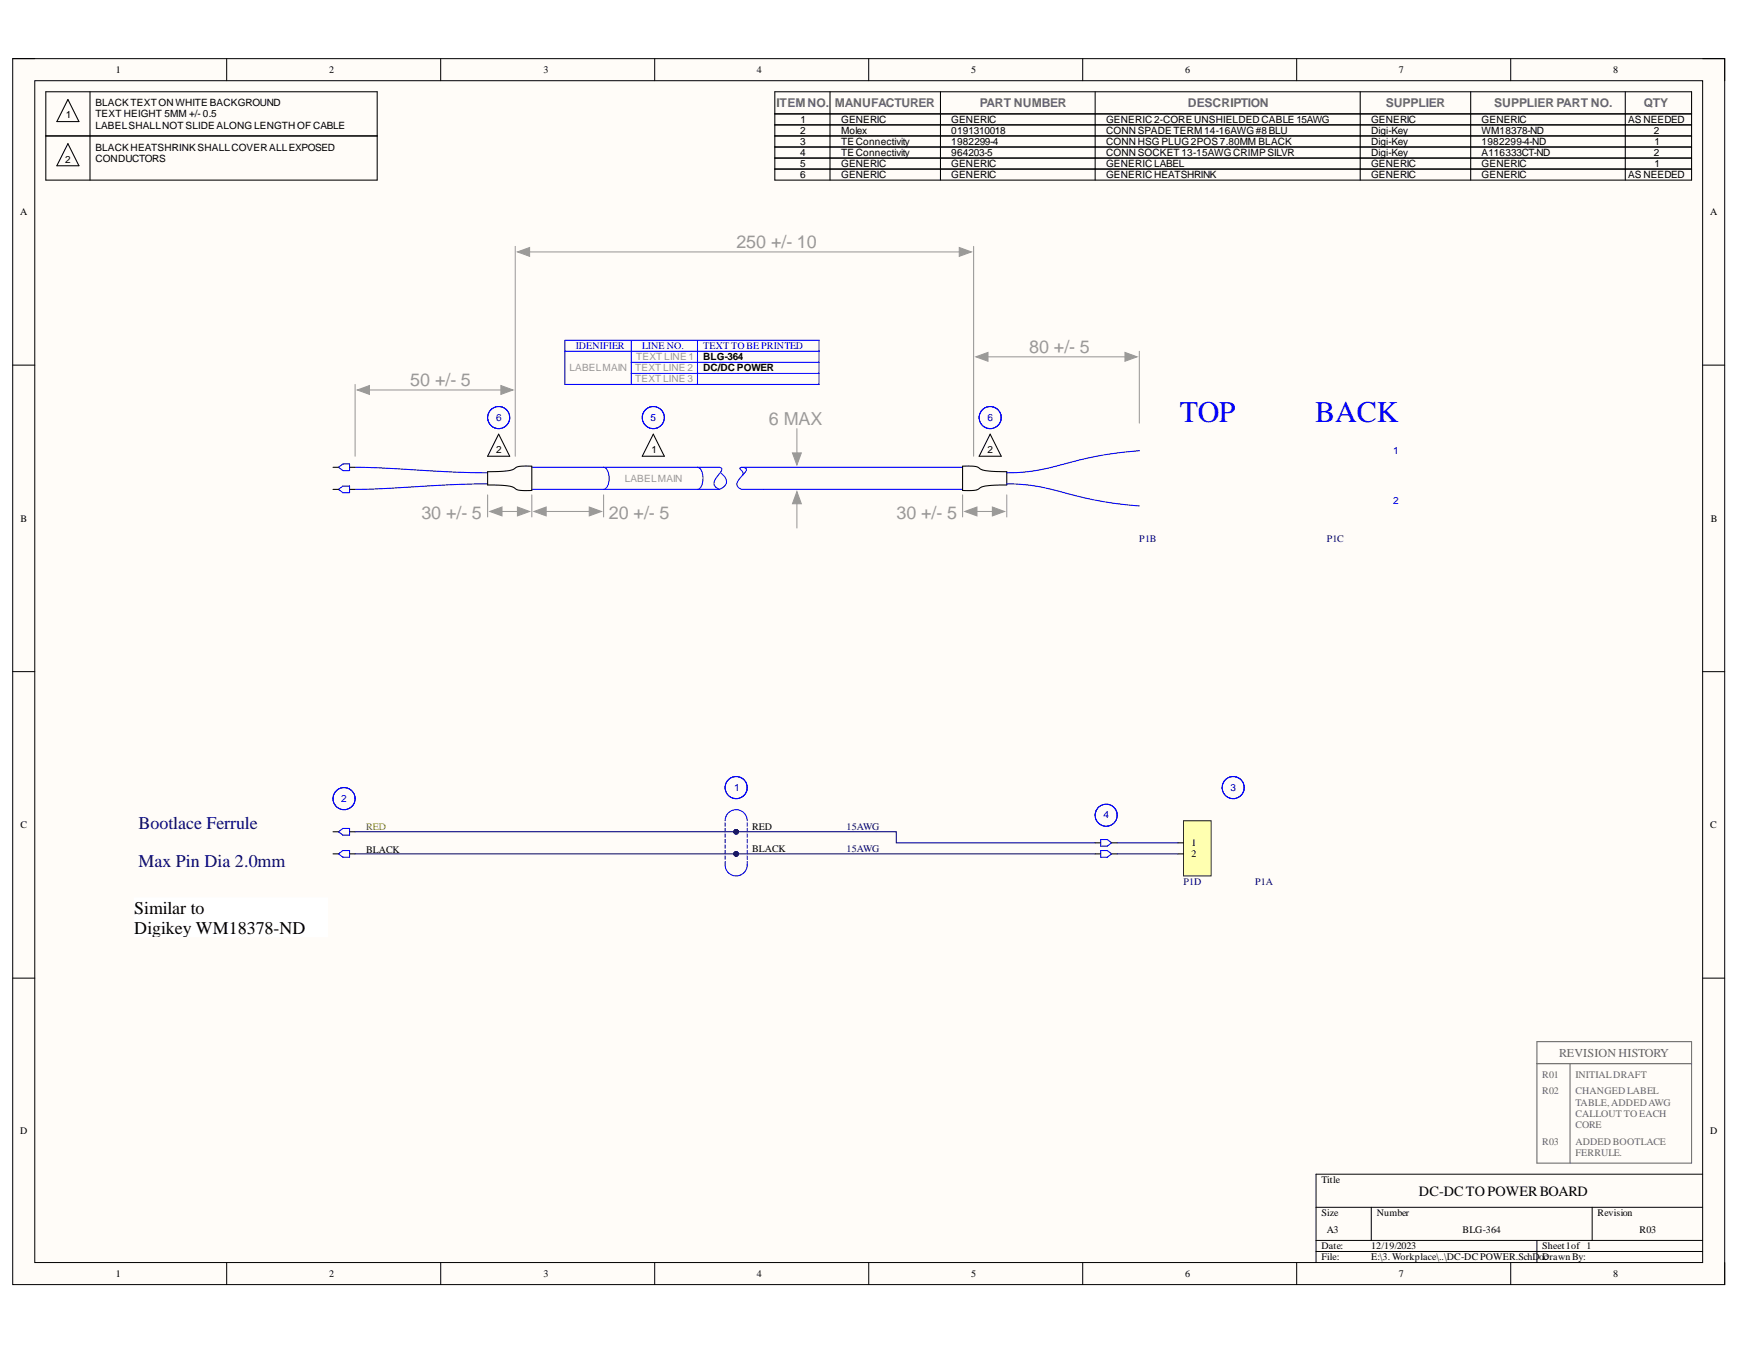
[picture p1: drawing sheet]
<svg xmlns="http://www.w3.org/2000/svg" width="279mm" height="216mm" viewBox="0 0 279 216" stroke-linecap="round" stroke-linejoin="round" font-family="sans-serif">
<defs><g id="words">
<g font-size="4.8" fill="#00f">
<text x="189.4" y="67.8">TOP</text>
<text x="211.2" y="67.8">BACK</text>
</g>
<g font-size="2.9" fill="#999">
<text x="118.2" y="39.8">250 +/- 10</text>
<text x="165.3" y="56.6">80 +/- 5</text>
<text x="65.9" y="62">50 +/- 5</text>
<text x="123.5" y="68.2">6 MAX</text>
<text x="67.7" y="83.3">30 +/- 5</text>
<text x="97.8" y="83.3">20 +/- 5</text>
<text x="143.9" y="83.3">30 +/- 5</text>
</g>
<g font-size="2.9" fill="#000080">
<text x="22.2" y="133.1">Bootlace Ferrule</text>
<text x="22.2" y="139.2">Max Pin Dia 2.0mm</text>
</g>
<g font-size="2.9">
<text x="21.6" y="146.7">Similar to</text>
<text x="21.6" y="149.9">Digikey WM18378-ND</text>
</g>
<text font-size="2.3" x="227.8" y="191.9">DC-DCTOPOWERBOARD</text>
<g font-size="1.9" fill="#666">
<text x="124.7" y="17.2">ITEMNO.</text>
<text x="134.1" y="17.2">MANUFACTURER</text>
<text x="157.3" y="17.2">PART NUMBER</text>
<text x="190.7" y="17.2">DESCRIPTION</text>
<text x="222.5" y="17.2">SUPPLIER</text>
<text x="239.9" y="17.2">SUPPLIER PART NO.</text>
<text x="264" y="17.2">QTY</text>
<text x="250.3" y="169.6">REVISION HISTORY</text>
</g>
<g font-size="1.6">
<text x="18.6" y="11.8">1</text>
<text x="52.9" y="11.8">2</text>
<text x="87.3" y="11.8">3</text>
<text x="121.5" y="11.8">4</text>
<text x="156" y="11.8">5</text>
<text x="190.3" y="11.8">6</text>
<text x="224.6" y="11.8">7</text>
<text x="259.1" y="11.8">8</text>
<text x="15.3" y="17.1">BLACK TEXT ON WHITE BACKGROUND</text>
<text x="10.6" y="19">1</text>
<text x="15.3" y="18.9">TEXT HEIGHT 5MM +/- 0.5</text>
<text x="15.3" y="20.6">LABELSHALLNOT SLIDE ALONGLENGTH OF CABLE</text>
<text x="128.5" y="21.5">2</text>
<text x="128.5" y="23.2">3</text>
<text x="128.6" y="19.7">1</text>
<text x="135.1" y="19.7">GENERIC</text>
<text x="135.1" y="21.5">Molex</text>
<text x="135.1" y="23.2">TE Connectivity</text>
<text x="152.7" y="19.7">GENERIC</text>
<text x="152.7" y="21.5">0191310018</text>
<text x="152.7" y="23.2">1982299-4</text>
<text x="177.6" y="19.7">GENERIC 2-CORE UNSHIELDED CABLE 15AWG</text>
<text x="177.6" y="21.5">CONN SPADE TERM14-16AWG#8 BLU</text>
<text x="177.6" y="23.2">CONN HSGPLUG2POS 7.80MM BLACK</text>
<text x="220.2" y="19.7">GENERIC</text>
<text x="220.2" y="21.5">Digi-Key</text>
<text x="220.2" y="23.2">Digi-Key</text>
<text x="237.9" y="19.7">GENERIC</text>
<text x="237.9" y="21.5">WM18378-ND</text>
<text x="237.9" y="23.2">1982299-4-ND</text>
<text x="261.4" y="19.7">AS NEEDED</text>
<text x="265.6" y="21.5">2</text>
<text x="265.7" y="23.2">1</text>
<text x="10.5" y="26.1">2</text>
<text x="15.3" y="24.2">BLACK HEATSHRINK SHALLCOVER ALLEXPOSED</text>
<text x="15.3" y="26">CONDUCTORS</text>
<text x="128.5" y="25">4</text>
<text x="128.5" y="26.8">5</text>
<text x="128.5" y="28.6">6</text>
<text x="135.1" y="25">TE Connectivity</text>
<text x="135.1" y="26.8">GENERIC</text>
<text x="135.1" y="28.6">GENERIC</text>
<text x="152.7" y="25">964203-5</text>
<text x="152.7" y="26.8">GENERIC</text>
<text x="152.7" y="28.6">GENERIC</text>
<text x="177.6" y="25">CONN SOCKET 13-15AWGCRIMP SILVR</text>
<text x="177.6" y="26.8">GENERIC LABEL</text>
<text x="177.6" y="28.6">GENERIC HEATSHRINK</text>
<text x="220.2" y="25">Digi-Key</text>
<text x="220.2" y="26.8">GENERIC</text>
<text x="220.2" y="28.6">GENERIC</text>
<text x="237.9" y="25">A116333CT-ND</text>
<text x="237.9" y="26.8">GENERIC</text>
<text x="237.9" y="28.6">GENERIC</text>
<text x="261.4" y="28.6">AS NEEDED</text>
<text x="265.6" y="25">2</text>
<text x="265.7" y="26.8">1</text>
<text x="3.2" y="34.6">A</text>
<text x="274.6" y="34.6">A</text>
<text x="112.9" y="57.8">BLG-364</text>
<text x="112.9" y="59.6">DC/DC POWER</text>
<text x="79.7" y="72.7">2</text>
<text x="104.6" y="72.7">1</text>
<text x="158.6" y="72.7">2</text>
<text x="3.3" y="83.8">B</text>
<text x="274.7" y="83.8">B</text>
<text x="3.3" y="133">C</text>
<text x="58.8" y="136.9">BLACK</text>
<text x="120.8" y="133.2">RED</text>
<text x="120.8" y="136.7">BLACK</text>
<text x="191.3" y="135.9">1</text>
<text x="191.3" y="137.6">2</text>
<text x="274.6" y="133">C</text>
<text x="3.2" y="182.1">D</text>
<text x="274.6" y="182.1">D</text>
<text x="212.2" y="189.9">Title</text>
<text x="212.2" y="195.2">Size</text>
<text x="213" y="197.9">A3</text>
<text x="221.1" y="195.2">Number</text>
<text x="234.9" y="197.9">BLG-364</text>
<text x="256.5" y="195.2">Revision</text>
<text x="263.3" y="197.9">R03</text>
<text x="212.2" y="200.5">Date:</text>
<text x="212.2" y="202.3">File:</text>
<text x="220.2" y="200.5">12/19/2023</text>
<text x="220.2" y="202.3">E:\3. Workplace\..\DC-DC POWER.SchD</text>
<text x="247.2" y="202.3">oDrawn By:</text>
<text x="247.6" y="200.5">Sheet1of 1</text>
<text x="247.9" y="202.3">c</text>
<text x="18.6" y="204.9">1</text>
<text x="52.9" y="204.9">2</text>
<text x="87.3" y="204.9">3</text>
<text x="121.5" y="204.9">4</text>
<text x="156" y="204.9">5</text>
<text x="190.3" y="204.9">6</text>
<text x="224.6" y="204.9">7</text>
<text x="259.1" y="204.9">8</text>
</g>
<g font-size="1.6" fill="#999">
<text x="91.4" y="59.6">LABELMAIN</text>
<text x="102" y="59.6">TEXT LINE 2</text>
<text x="102.2" y="57.8">TEXT LINE 1</text>
<text x="102" y="61.4">TEXT LINE 3</text>
<text x="100.3" y="77.4">LABELMAIN</text>
</g>
<g font-size="1.6" fill="#00f">
<text x="92.4" y="56.1">IDENIFIER</text>
<text x="103.1" y="56.1">LINE NO.</text>
<text x="112.9" y="56.1">TEXT TO BE PRINTED</text>
<text x="79.7" y="67.6">6</text>
<text x="104.5" y="67.6">5</text>
<text x="158.6" y="67.6">6</text>
<text x="223.7" y="72.9">1</text>
<text x="223.7" y="80.9">2</text>
<text x="54.8" y="128.8">2</text>
<text x="117.9" y="127">1</text>
<text x="177.2" y="131.4">4</text>
<text x="197.6" y="127">3</text>
</g>
<g font-size="1.6" fill="#000080">
<text x="182.9" y="87.1">P1B</text>
<text x="213" y="87.1">P1C</text>
<text x="135.9" y="133.2">15AWG</text>
<text x="135.9" y="136.7">15AWG</text>
<text x="190" y="142">P1D</text>
<text x="201.5" y="142">P1A</text>
</g>
<text font-size="1.6" fill="#f00" x="58.8" y="133.2">RED</text>
<g font-size="1.6" fill="#666">
<text x="247.6" y="173.1">R01</text>
<text x="253" y="173.1">INITIALDRAFT</text>
<text x="247.6" y="175.7">R02</text>
<text x="253" y="175.7">CHANGED LABEL</text>
<text x="253" y="177.5">TABLE, ADDED AWG</text>
<text x="253" y="179.2">CALLOUT TO EACH</text>
<text x="247.6" y="183.7">R03</text>
<text x="253" y="181">CORE</text>
<text x="253" y="183.7">ADDED BOOTLACE</text>
<text x="253" y="185.5">FERRULE.</text>
</g>
</g></defs>
<path d="M2 9.4h274.9v196.8h-274.9z" fill-rule="evenodd" fill="#fffcf8"/>
<path d="M2 9.4h274.9v196.8h-274.9z" fill="none" stroke="#000" stroke-width=".16"/>
<path d="M5.6 13h267.8v189.7h-267.8z" fill-rule="evenodd" fill="#fffcf8"/>
<g fill="none" stroke="#000" stroke-width=".16">
<path d="M2 9.4h3.6M5.6 13h267.8v189.7h-267.8zM36.4 9.4v3.6M70.8 9.4v3.6M105.1 9.4v3.6M139.5 9.4v3.6M173.9 9.4v3.6M208.2 9.4v3.6M242.6 9.4v3.6M273.4 9.4h3.5v3.6M2 58.6h3.6M273.4 58.6h3.5"/>
<path d="M2 107.8h3.6M273.4 107.8h3.5M2 157h3.6M273.4 157h3.5M211.3 193.8h62.1M211.3 199.1h62.1M220.2 193.8v5.3M246.8 199.1v3.6M255.7 193.8v5.3M273.4 188.5h-62.1v14.2M36.4 202.7v3.5M70.8 202.7v3.5"/>
<path d="M105.1 202.7v3.5M139.5 202.7v3.5M173.9 202.7v3.5M208.2 202.7v3.5M211.3 200.9h62.1M242.6 202.7v3.5M276.9 202.7v3.5"/>
</g>
<path d="M112 75h3.5a.4 .4 0 0 1 .4 .3 .4 .4 0 0 1-.2 .5l-.7 1a1.03 1.03 0 0 0-.3 1.1 1.03 1.03 0 0 0 .8 .7M112 78.6h3.5M115.7 75.9l.1 .1a1.54 1.54 0 0 1 .7 1.8l-.3 .3-.7 .5M119.1 75a.51 .51 0 0 1 .7 .5l-1 1.2a.99 .99 0 0 0-.1 1.6l.4 .3h3.5M119.1 75a.23 .23 0 0 0-.3 .2 .23 .23 0 0 0 .2 .3l.3 .4v.3M119.1 75h3.5" fill="none" stroke="#00f" stroke-width=".17"/>
<circle cx="118.2" cy="133.5" r=".35" fill="#000080"/>
<circle cx="118.2" cy="133.5" r=".35" fill="none" stroke="#000080" stroke-width=".16"/>
<circle cx="118.2" cy="137.1" r=".35" fill="#000080"/>
<circle cx="118.2" cy="137.1" r=".35" fill="none" stroke="#000080" stroke-width=".16"/>
<path d="M118.1 133.5h.1" fill="none" stroke="#000" stroke-width=".17"/>
<circle cx="118.2" cy="133.5" r=".35" fill="#000080"/>
<circle cx="118.2" cy="133.5" r=".35" fill="none" stroke="#000080" stroke-width=".16"/>
<path d="M118.1 137.1h.1" fill="none" stroke="#000" stroke-width=".17"/>
<circle cx="118.2" cy="137.1" r=".35" fill="#000080"/>
<circle cx="118.2" cy="137.1" r=".35" fill="none" stroke="#000080" stroke-width=".16"/>
<g fill="none" stroke="#00f" stroke-width=".17">
<path d="M54.4 133.5l.7-.5h1v1.1h-1zM116.4 131.7a1.77 1.77 0 0 1 1.8-1.7 1.77 1.77 0 0 1 1.8 1.7M116.4 138.3a1.84 1.84 0 0 0 1.8 2.3 1.84 1.84 0 0 0 1.8-2.3M116.4 132.1v.5M116.4 133v.5M116.4 133.9v.5M116.4 134.7v.6M116.4 135.6v.6M116.4 136.5v.6M116.4 137.4v.6M120 132.1v.5M120 133v.5"/>
<path d="M120 133.9v.5M120 134.7v.6M120 135.6v.6M120 136.5v.6M120 137.4v.6"/>
<circle cx="55.2" cy="128.2" r="1.77"/>
<circle cx="118.2" cy="126.4" r="1.77"/>
</g>
<path d="M124.4 18.3h147.2v3.5h-147.2zM133.3 18.3v3.5M151 18.3v3.5M175.9 18.3v3.5M218.4 18.3v3.5M236.2 18.3v3.5M261 18.3v3.5M124.4 20h147.2M53.5 133.5h.9M56.1 133.5h.9" fill="none" stroke="#000" stroke-width=".17"/>
<path d="M190 131.7h4.5v8.9h-4.5z" fill-rule="evenodd" fill="#ffffb0"/>
<path d="M190 131.7h4.5v8.9h-4.5z" fill="none" stroke="#800000" stroke-width=".16"/>
<g fill="none" stroke="#000" stroke-width=".17">
<path d="M7.4 14.7h53.2v14.2h-53.2zM10.9 16l1.8 3.5h-3.6zM14.5 14.7v14.2M124.4 14.7h147.2v3.6h-147.2zM133.3 14.7v3.6M151 14.7v3.6M175.9 14.7v3.6M218.4 14.7v3.6M236.2 14.7v3.6M261 14.7v3.6M7.4 21.8h53.2M10.9 23.1l1.8 3.5h-3.6z"/>
<path d="M124.4 21.8h147.2v7.1h-147.2zM124.4 23.6h147.2M124.4 25.4h147.2M124.4 27.1h147.2M133.3 21.8v7.1M151 21.8v7.1M175.9 21.8v7.1M218.4 21.8v7.1M236.2 21.8v7.1M261 21.8v7.1M78.3 75.7h2.5a3.5 3.5 0 0 0 2.3-.8l2.3-.1v3.9l-1.1 .1a2.91 2.91 0 0 1-2.1-.7l-1.4-.2-2.5-.1zM80.1 69.7l1.7 3.5h-3.5z"/>
<path d="M104.9 69.7l1.8 3.5h-3.6zM154.6 74.8h1.1a2.91 2.91 0 0 1 2.1 .6l1.4 .3h2.5v2.1l-2.5 .1a3.5 3.5 0 0 0-2.4 .7l-2.2 .1zM159 69.7l1.8 3.5h-3.6zM175.9 135.3h.8M178.5 135.3h.9M189.2 135.3h.8M189.2 137.1h.8"/>
</g>
<g fill="none" stroke="#00f" stroke-width=".17">
<path d="M90.7 54.6h40.8v7.1h-40.8zM90.7 56.4h40.8M101.4 54.6v7.1M101.4 58.2h30.1M101.4 59.9h30.1M112 54.6v7.1M57 75l4.2 .1 12 .7 5.1 .1M78.3 77.7l-5.1 .1-12 .6-4.2 .2M85.4 75h26.6a1.23 1.23 0 0 1 .8 1.2 2.59 2.59 0 0 1-.5 2.3l-.3 .1h-26.6M96.9 75a1.23 1.23 0 0 1 .9 1.2 2.59 2.59 0 0 1-.6 2.3l-.3 .1M122.6 75h32M122.6 78.6h32"/>
<path d="M161.7 77.7a36.6 36.6 0 0 1 11 1.9l4.7 1 5.5 .6M182.9 72.3a76.9 76.9 0 0 0-15.1 3l-2.8 .4-3.3 .2M176.7 134.8h1.1l.7 .5-.7 .5h-1.1z"/>
<circle cx="80.1" cy="67" r="1.77"/>
<circle cx="104.9" cy="67" r="1.77"/>
<circle cx="159" cy="67" r="1.77"/>
<circle cx="177.6" cy="130.9" r="1.77"/>
<circle cx="198" cy="126.4" r="1.77"/>
</g>
<path d="M57.9 62.6h23.9" fill="none" stroke="#999" stroke-width=".17"/>
<path d="M57.4 62.6l1.9-.7v1.4z" fill="#999"/>
<path d="M57.4 62.6l1.9-.7v1.4z" fill="none" stroke="#999" stroke-width=".17"/>
<path d="M80.4 61.9l2 .7-2 .7z" fill="#999"/>
<path d="M82.7 39.6v33.6M157.2 57.3h24.9M57 61.7v11.5M80.4 61.9l2 .7-2 .7z" fill="none" stroke="#999" stroke-width=".17"/>
<path d="M180.6 56.6l2 .7-2 .7z" fill="#999"/>
<path d="M180.6 56.6l2 .7-2 .7z" fill="none" stroke="#999" stroke-width=".17"/>
<path d="M156.7 57.3l1.9-.7v1.4z" fill="#999"/>
<path d="M156.3 39.6v33.6M83.6 40.4h71.8M156.7 57.3l1.9-.7v1.4zM182.9 56.4v11.5" fill="none" stroke="#999" stroke-width=".17"/>
<path d="M154 39.7l2 .7-2 .7z" fill="#999"/>
<path d="M154 39.7l2 .7-2 .7z" fill="none" stroke="#999" stroke-width=".17"/>
<path d="M83.1 40.4l1.9-.7v1.4z" fill="#999"/>
<path d="M83.1 40.4l1.9-.7v1.4zM128 68.8v5.3" fill="none" stroke="#999" stroke-width=".17"/>
<path d="M54.4 137.1l.7-.6h1v1.1h-1zM176.7 136.5h1.1l.7 .6-.7 .5h-1.1z" fill="none" stroke="#00f" stroke-width=".17"/>
<path d="M53.5 137.1h.9M56.1 137.1h.9M175.9 137.1h.8M178.5 137.1h.9" fill="none" stroke="#000" stroke-width=".17"/>
<path d="M246.8 167.2h24.8v19.5h-24.8zM246.8 170.7h24.8M252.1 170.7v16" fill="none" stroke="#666" stroke-width=".17"/>
<path d="M127.2 72.7h1.5l-.7 2z" fill="#999"/>
<path d="M127.2 72.7h1.5l-.7 2zM128 79.4v5.4" fill="none" stroke="#999" stroke-width=".17"/>
<path d="M128 78.9l.7 2h-1.5z" fill="#999"/>
<path d="M78.3 79.4v3.6M85.4 79.4v3.6M128 78.9l.7 2h-1.5zM79.2 82.1h5.3" fill="none" stroke="#999" stroke-width=".17"/>
<path d="M78.7 82.1l1.9-.7v1.4z" fill="#999"/>
<path d="M78.7 82.1l1.9-.7v1.4z" fill="none" stroke="#999" stroke-width=".17"/>
<path d="M83.1 81.4l1.9 .7-1.9 .7z" fill="#999"/>
<path d="M83.1 81.4l1.9 .7-1.9 .7zM86.3 82.1h9.7" fill="none" stroke="#999" stroke-width=".17"/>
<path d="M85.7 82.1l2-.7v1.4z" fill="#999"/>
<path d="M85.7 82.1l2-.7v1.4z" fill="none" stroke="#999" stroke-width=".17"/>
<path d="M94.6 81.4l2 .7-2 .7z" fill="#999"/>
<path d="M96.9 79.4v3.6M154.6 79.4v3.6M161.7 79.4v3.6M94.6 81.4l2 .7-2 .7zM155.4 82.1h5.4" fill="none" stroke="#999" stroke-width=".17"/>
<path d="M154.9 82.1l2-.7v1.4z" fill="#999"/>
<path d="M154.9 82.1l2-.7v1.4z" fill="none" stroke="#999" stroke-width=".17"/>
<path d="M159.4 81.4l1.9 .7-1.9 .7z" fill="#999"/>
<path d="M159.4 81.4l1.9 .7-1.9 .7z" fill="none" stroke="#999" stroke-width=".17"/>
<path d="M54.4 78.6l.7-.6h1v1.1h-1zM54.4 75l.7-.5h1v1h-1z" fill="none" stroke="#00f" stroke-width=".17"/>
<path d="M53.5 78.6h.9M53.5 75h.9M56.1 78.6h.9M56.1 75h.9" fill="none" stroke="#000" stroke-width=".17"/>
<path d="M118.2 133.5h25.7v1.8h32M179.4 135.3h9.8M179.4 137.1h9.8" fill="none" stroke="#000080" stroke-width=".17"/>
<circle cx="118.2" cy="133.5" r=".35" fill="#000080"/>
<circle cx="118.2" cy="133.5" r=".35" fill="none" stroke="#000080" stroke-width=".16"/>
<path d="M118.2 137.1h57.7" fill="none" stroke="#000080" stroke-width=".17"/>
<circle cx="118.2" cy="137.1" r=".35" fill="#000080"/>
<circle cx="118.2" cy="137.1" r=".35" fill="none" stroke="#000080" stroke-width=".16"/>
<path d="M57 133.5h61.2" fill="none" stroke="#000080" stroke-width=".17"/>
<circle cx="118.2" cy="133.5" r=".35" fill="#000080"/>
<circle cx="118.2" cy="133.5" r=".35" fill="none" stroke="#000080" stroke-width=".16"/>
<path d="M57 137.1h61.2" fill="none" stroke="#000080" stroke-width=".17"/>
<circle cx="118.2" cy="137.1" r=".35" fill="#000080"/>
<circle cx="118.2" cy="137.1" r=".35" fill="none" stroke="#000080" stroke-width=".16"/>
<path d="M21.5 144.2h31.1v6.2h-31.1z" fill-rule="evenodd" fill="#fff"/>
<path d="M21.5 144.2h31.1v6.2h-31.1z" fill="none" stroke="#fff" stroke-width=".16"/>
<use href="#words"/>
</svg>
